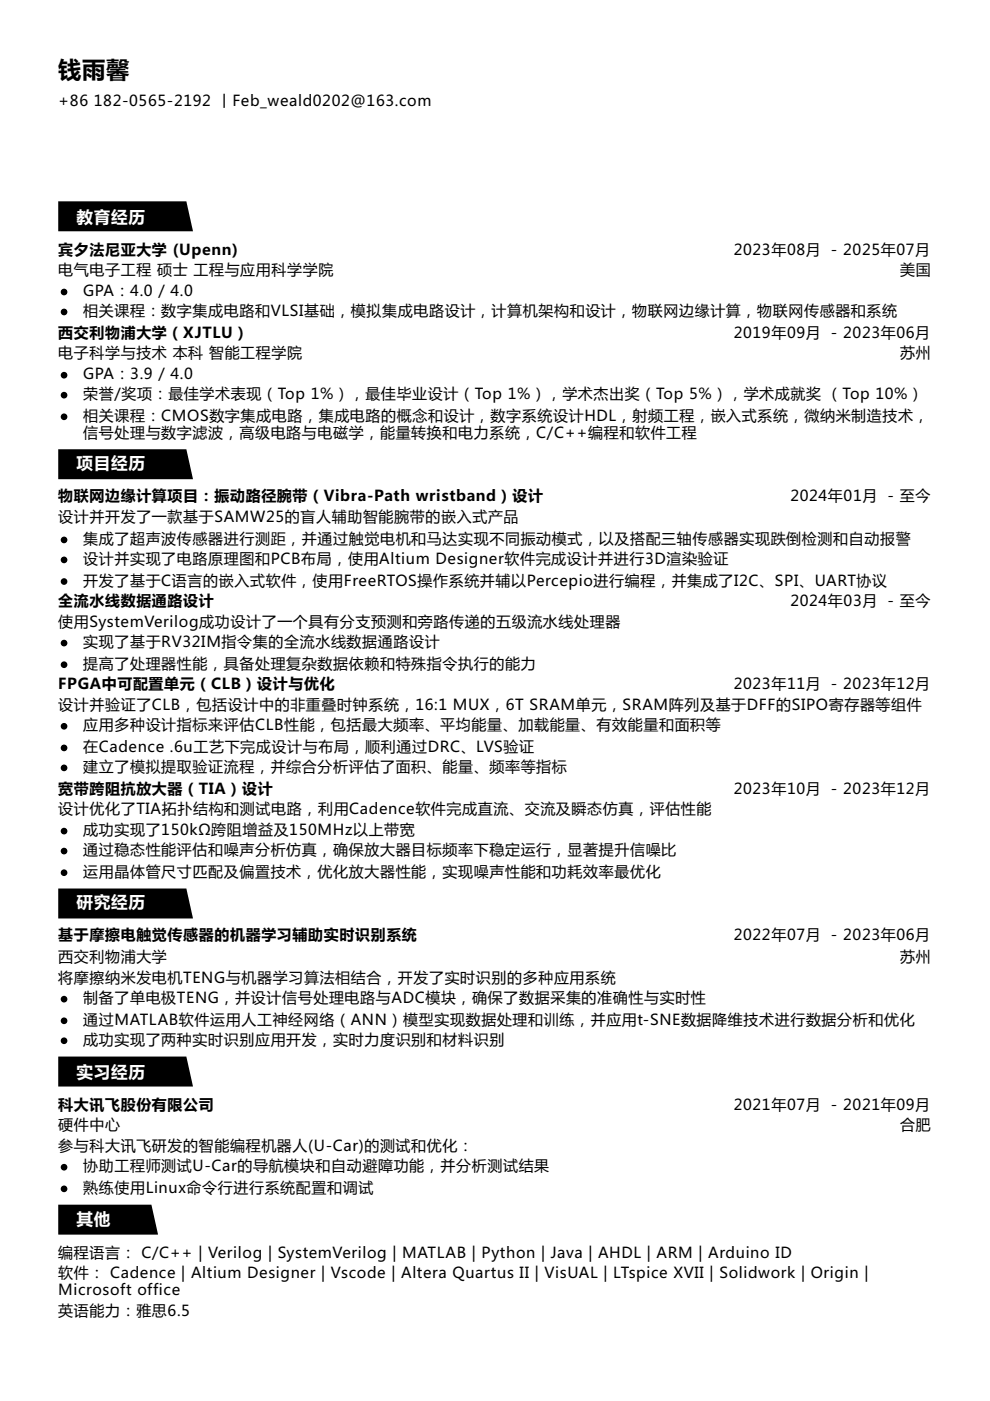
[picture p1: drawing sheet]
<svg xmlns="http://www.w3.org/2000/svg" width="210mm" height="297mm" viewBox="0 0 210 297" stroke-linecap="round" stroke-linejoin="round" font-family="sans-serif">
<defs><g id="words">
<text font-size="4.9" x="12.3" y="16.6">钱雨馨</text>
<g font-size="3.5" fill="#fff">
<text x="16.2" y="47.3">教育经历</text>
<text x="16.2" y="99.5">项目经历</text>
<text x="16.2" y="192.6">研究经历</text>
<text x="16.2" y="228.6">实习经历</text>
<text x="16.2" y="259.6">其他</text>
</g>
<g font-size="3.2">
<text x="12.3" y="22.6">+86</text>
<text x="19.9" y="22.6">182-0565-2192 丨Feb_weald0202@163.com</text>
<text x="12.3" y="54">宾夕法尼亚大学 (Upenn)</text>
<text x="155.6" y="54">2023年08月 - 2025年07月</text>
<text x="12.3" y="58.2">电气电子工程 硕士 工程与应用科学学院</text>
<text x="190.9" y="58.2">美国</text>
<text x="17.6" y="62.8">GPA：4.0 / 4.0</text>
<text x="12.3" y="71.6">西交利物浦大学（XJTLU）</text>
<text x="17.6" y="67">相关课程：数字集成电路和VLSI基础，模拟集成电路设计，计算机架构和设计，物联网边缘计算，物联网传感器和系统</text>
<text x="155.6" y="71.6">2019年09月 - 2023年06月</text>
<text x="12.3" y="75.8">电子科学与技术 本科 智能工程学院</text>
<text x="190.9" y="75.8">苏州</text>
<text x="17.6" y="80.4">GPA：3.9 / 4.0</text>
<text x="17.6" y="84.7">荣誉/奖项：最佳学术表现（Top 1%），最佳毕业设计（Top 1%），学术杰出奖（Top 5%），学术成就奖 （Top 10%）</text>
<text x="17.6" y="89.3">相关课程：CMOS数字集成电路，集成电路的概念和设计，数字系统设计HDL，射频工程，嵌入式系统，微纳米制造技术，</text>
<text x="17.6" y="92.8">信号处理与数字滤波，高级电路与电磁学，能量转换和电力系统，C/C++编程和软件工程</text>
<text x="12.3" y="106.2">物联网边缘计算项目：振动路径腕带（Vibra-Path wristband）设计</text>
<text x="167.6" y="106.2">2024年01月 - 至今</text>
<text x="12.3" y="110.8">设计并开发了一款基于SAMW25的盲人辅助智能腕带的嵌入式产品</text>
<text x="17.6" y="115.4">集成了超声波传感器进行测距，并通过触觉电机和马达实现不同振动模式，以及搭配三轴传感器实现跌倒检测和自动报警</text>
<text x="17.6" y="119.6">设计并实现了电路原理图和PCB布局，使用Altium Designer软件完成设计并进行3D渲染验证</text>
<text x="17.6" y="124.2">开发了基于C语言的嵌入式软件，使用FreeRTOS操作系统并辅以Percepio进行编程，并集成了I2C、SPI、UART协议</text>
<text x="12.3" y="128.4">全流水线数据通路设计</text>
<text x="167.6" y="128.4">2024年03月 - 至今</text>
<text x="12.3" y="133">使用SystemVerilog成功设计了一个具有分支预测和旁路传递的五级流水线处理器</text>
<text x="17.6" y="137.2">实现了基于RV32IM指令集的全流水线数据通路设计</text>
<text x="17.6" y="141.8">提高了处理器性能，具备处理复杂数据依赖和特殊指令执行的能力</text>
<text x="12.3" y="146">FPGA中可配置单元（CLB）设计与优化</text>
<text x="155.6" y="146">2023年11月 - 2023年12月</text>
<text x="12.3" y="150.6">设计并验证了CLB，包括设计中的非重叠时钟系统，16:1 MUX，6T SRAM单元，SRAM阵列及基于DFF的SIPO寄存器等组件</text>
<text x="17.6" y="154.9">应用多种设计指标来评估CLB性能，包括最大频率、平均能量、加载能量、有效能量和面积等</text>
<text x="17.6" y="159.5">在Cadence .6u工艺下完成设计与布局，顺利通过DRC、LVS验证</text>
<text x="17.6" y="163.7">建立了模拟提取验证流程，并综合分析评估了面积、能量、频率等指标</text>
<text x="12.3" y="168.3">宽带跨阻抗放大器（TIA）设计</text>
<text x="12.3" y="172.5">设计优化了TIA拓扑结构和测试电路，利用Cadence软件完成直流、交流及瞬态仿真，评估性能</text>
<text x="155.6" y="168.3">2023年10月 - 2023年12月</text>
<text x="17.6" y="177.1">成功实现了150kΩ跨阻增益及150MHz以上带宽</text>
<text x="17.6" y="181.3">通过稳态性能评估和噪声分析仿真，确保放大器目标频率下稳定运行，显著提升信噪比</text>
<text x="17.6" y="185.9">运用晶体管尺寸匹配及偏置技术，优化放大器性能，实现噪声性能和功耗效率最优化</text>
<text x="12.3" y="199.3">基于摩擦电触觉传感器的机器学习辅助实时识别系统</text>
<text x="12.3" y="203.9">西交利物浦大学</text>
<text x="155.6" y="199.3">2022年07月 - 2023年06月</text>
<text x="190.9" y="203.9">苏州</text>
<text x="12.3" y="208.5">将摩擦纳米发电机TENG与机器学习算法相结合，开发了实时识别的多种应用系统</text>
<text x="17.6" y="212.7">制备了单电极TENG，并设计信号处理电路与ADC模块，确保了数据采集的准确性与实时性</text>
<text x="17.6" y="217.3">通过MATLAB软件运用人工神经网络（ANN）模型实现数据处理和训练，并应用t-SNE数据降维技术进行数据分析和优化</text>
<text x="17.6" y="221.5">成功实现了两种实时识别应用开发，实时力度识别和材料识别</text>
<text x="12.3" y="235.3">科大讯飞股份有限公司</text>
<text x="12.3" y="239.5">硬件中心</text>
<text x="155.6" y="235.3">2021年07月 - 2021年09月</text>
<text x="190.9" y="239.5">合肥</text>
<text x="12.3" y="244.1">参与科大讯飞研发的智能编程机器人(U-Car)的测试和优化：</text>
<text x="17.6" y="248.4">协助工程师测试U-Car的导航模块和自动避障功能，并分析测试结果</text>
<text x="17.6" y="252.9">熟练使用Linux命令行进行系统配置和调试</text>
<text x="12.3" y="266.7">编程语言： C/C++ | Verilog | SystemVerilog | MATLAB | Python | Java | AHDL | ARM | Arduino ID</text>
<text x="12.3" y="270.9">软件： Cadence | Altium Designer | Vscode | Altera Quartus II | VisUAL | LTspice XVII | Solidwork | Origin |</text>
<text x="12.3" y="274.5">Microsoft office</text>
<text x="12.3" y="279">英语能力：雅思6.5</text>
</g>
</g></defs>
<g fill="#000" stroke="#000" stroke-width=".35">
<circle cx="13.6" cy="61.9" r=".53"/>
<circle cx="13.6" cy="79.6" r=".53"/>
<circle cx="13.6" cy="66.1" r=".53"/>
<circle cx="13.6" cy="88.4" r=".53"/>
<circle cx="13.6" cy="83.8" r=".53"/>
<circle cx="13.6" cy="114.5" r=".53"/>
<circle cx="13.6" cy="118.7" r=".53"/>
<circle cx="13.6" cy="136.3" r=".53"/>
<circle cx="13.6" cy="123.3" r=".53"/>
<circle cx="13.6" cy="158.6" r=".53"/>
<circle cx="13.6" cy="154" r=".53"/>
<circle cx="13.6" cy="140.9" r=".53"/>
<circle cx="13.6" cy="176.2" r=".53"/>
<circle cx="13.6" cy="162.8" r=".53"/>
<circle cx="13.6" cy="180.4" r=".53"/>
<circle cx="13.6" cy="185" r=".53"/>
<circle cx="13.6" cy="211.8" r=".53"/>
<circle cx="13.6" cy="216.4" r=".53"/>
<circle cx="13.6" cy="220.7" r=".53"/>
<circle cx="13.6" cy="247.5" r=".53"/>
<circle cx="13.6" cy="252.1" r=".53"/>
</g>
<path d="M12.3 42.7h27.2l1.4 6.3h-28.6zM12.3 95.2h27.2l1.4 6.4h-28.6zM12.3 188.4h27.2l1.4 6.3h-28.6zM12.3 224h27.2l1.4 6.4h-28.6zM12.3 255.4h19.8l1.4 6.4h-21.2z" fill="#000"/>
<use href="#words"/>
</svg>
